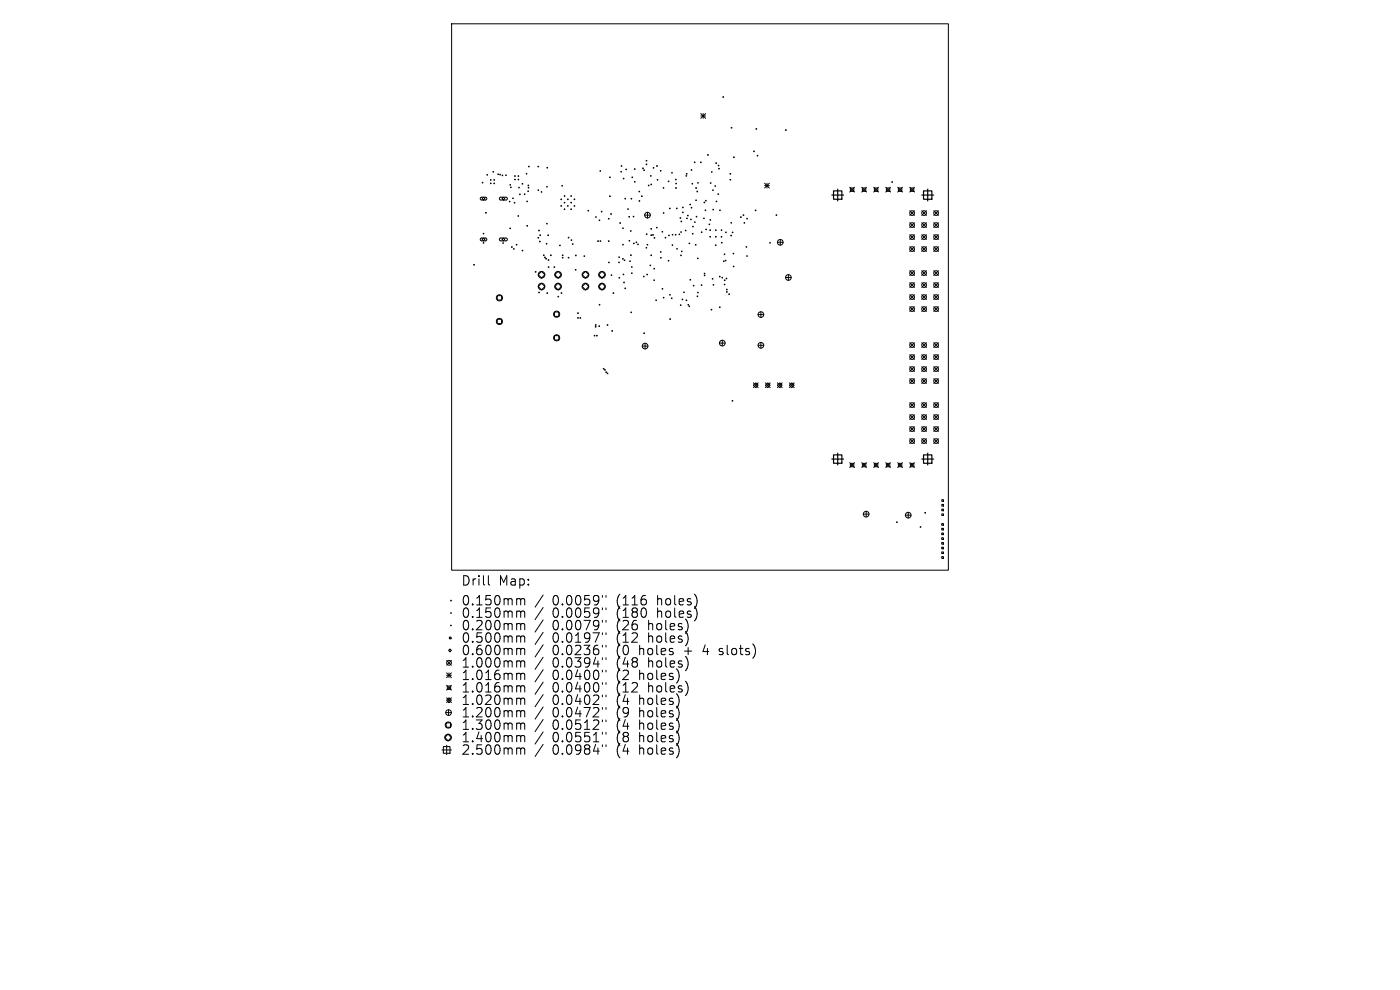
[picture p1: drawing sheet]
<svg xmlns="http://www.w3.org/2000/svg" width="297mm" height="210mm" viewBox="0 0 297 210" stroke-linecap="round" stroke-linejoin="round" font-family="sans-serif">
<defs><g id="words">
<g font-size="2.8">
<text x="97.8" y="124.5">Drill</text>
<text x="105.8" y="124.5">Map:</text>
<text x="97.8" y="128.7">0.150mm</text>
<text x="97.8" y="131.3">0.150mm</text>
<text x="117.2" y="128.7">0.0059&quot;</text>
<text x="117.2" y="131.3">0.0059&quot;</text>
<text x="130.9" y="128.7">(116</text>
<text x="130.9" y="131.3">(180</text>
<text x="139.7" y="128.7">holes)</text>
<text x="139.7" y="131.3">holes)</text>
<text x="97.8" y="134">0.200mm</text>
<text x="97.8" y="136.6">0.500mm</text>
<text x="117.2" y="134">0.0079&quot;</text>
<text x="117.2" y="136.6">0.0197&quot;</text>
<text x="130.9" y="134">(26</text>
<text x="130.9" y="136.6">(12</text>
<text x="137.8" y="134">holes)</text>
<text x="137.8" y="136.6">holes)</text>
<text x="97.8" y="139.3">0.600mm</text>
<text x="97.8" y="141.9">1.000mm</text>
<text x="117.2" y="139.3">0.0236&quot;</text>
<text x="117.2" y="141.9">0.0394&quot;</text>
<text x="130.9" y="139.3">(0</text>
<text x="130.9" y="141.9">(48</text>
<text x="135.9" y="139.3">holes</text>
<text x="137.8" y="141.9">holes)</text>
<text x="145.6" y="139.3">+</text>
<text x="149.8" y="139.3">4</text>
<text x="153.4" y="139.3">slots)</text>
<text x="97.8" y="144.5">1.016mm</text>
<text x="97.8" y="147.2">1.016mm</text>
<text x="97.8" y="149.8">1.020mm</text>
<text x="117.2" y="144.5">0.0400&quot;</text>
<text x="117.2" y="147.2">0.0400&quot;</text>
<text x="117.2" y="149.8">0.0402&quot;</text>
<text x="130.9" y="144.5">(2</text>
<text x="130.9" y="147.2">(12</text>
<text x="130.9" y="149.8">(4</text>
<text x="135.9" y="144.5">holes)</text>
<text x="135.9" y="149.8">holes)</text>
<text x="137.8" y="147.2">holes)</text>
<text x="97.8" y="152.5">1.200mm</text>
<text x="97.8" y="155.1">1.300mm</text>
<text x="117.2" y="152.5">0.0472&quot;</text>
<text x="117.2" y="155.1">0.0512&quot;</text>
<text x="130.9" y="152.5">(9</text>
<text x="130.9" y="155.1">(4</text>
<text x="135.9" y="152.5">holes)</text>
<text x="135.9" y="155.1">holes)</text>
<text x="97.8" y="157.7">1.400mm</text>
<text x="97.8" y="160.4">2.500mm</text>
<text x="117.2" y="157.7">0.0551&quot;</text>
<text x="117.2" y="160.4">0.0984&quot;</text>
<text x="130.9" y="157.7">(8</text>
<text x="130.9" y="160.4">(4</text>
<text x="135.9" y="157.7">holes)</text>
<text x="135.9" y="160.4">holes)</text>
</g>
</g></defs>
<g fill="none" stroke="#000" stroke-width=".21">
<path d="M95.8 5.1h105.4v115.9h-105.4zM104 38.2h.2M104 38.9h.2M104.1 38.1v.2M104.1 38.8v.2M104.7 38.2h.2M104.7 38.9h.2M104.8 38.1v.2M104.8 38.8v.2M109.1 37.4h.2M109.1 38.1h.2M109.2 37.3v.2"/>
<path d="M109.2 38v.2M109.9 37.4h.2M109.9 38.1h.2M110 37.3v.2M110 38v.2M116 35.5l.2 .1M116.2 35.5l-.2 .1M129.3 37.5l.2 .2M129.5 37.5l-.2 .2M132.2 37.8l.2 .2M132.4 37.8l-.2 .2M134.1 37.5l.1 .2"/>
<path d="M134.2 37.5l-.1 .2M134.6 35.8l.1 .1M134.7 35.8l-.1 .1M136.3 35.6l.2 .2M136.5 35.6l-.2 .2M136.6 36l.1 .2M136.7 36l-.1 .2M137.1 34l.1 .2M137.1 34.8l.1 .1M137.2 34l-.1 .2M137.2 34.8l-.1 .1M138.1 39l.1 .2"/>
<path d="M138.2 39l-.1 .2M139.3 35.1l.2 .2M139.5 35.1l-.2 .2M143.3 39.8l.2 .2M143.5 39.8l-.2 .2M145.6 36.8l.1 .1M145.7 36.8l-.1 .1M147.3 34.4l.1 .1M147.4 34.4l-.1 .1M147.6 39.8l.1 .2M147.7 39.8l-.1 .2M148.6 34.4l.2 .1"/>
<path d="M148.7 24.1l1 1M148.7 24.6h1M148.8 34.4l-.2 .1M149.2 24.1v1M149.7 24.1l-1 1M150.1 32.8l.2 .1M150.3 32.8l-.2 .1M151.9 34.5l.1 .2M152 34.5l-.1 .2M152.4 35l.1 .2M152.5 35.7l.1 .2M152.5 35l-.1 .2"/>
<path d="M152.6 35.7l-.1 .2M153.4 20.5l.1 .2M153.5 20.5l-.1 .2M154.9 36.8l.1 .1M154.9 38l.1 .2M155 36.8l-.1 .1M155 38l-.1 .2M155.1 27l.2 .2M155.3 27l-.2 .2M155.6 33.3l.2 .1M155.8 33.3l-.2 .1M159.9 32l.1 .2"/>
<path d="M160 32l-.1 .2M160.4 27.3l.1 .1M160.5 27.3l-.1 .1M160.6 32.9l.2 .2M160.8 32.9l-.2 .2M162.2 38.9l1 1M162.2 39.4h1M162.7 38.9v1M163.2 38.9l-1 1M166.6 27.5l.2 .2M166.8 27.5l-.2 .2M180.3 39.7l1 1"/>
<path d="M180.4 39.9h.7v.7h-.7zM181.3 39.7l-1 1M182.8 39.7l1 1M183 39.9h.7v.7h-.7zM183.8 39.7l-1 1M185.4 39.7l1 1M185.5 39.9h.7v.7h-.7zM186.4 39.7l-1 1M187.9 39.7l1 1M188 39.9h.8v.7h-.8zM188.9 39.7l-1 1M189.2 38.5l.1 .2"/>
<path d="M189.3 38.5l-.1 .2M190.4 39.7l1.1 1M190.6 39.9h.7v.7h-.7zM191.5 39.7l-1.1 1M193 39.7l1 1M193.1 39.9h.8v.7h-.8zM194 39.7l-1 1M100.5 56.1l.1 .1M100.6 56.1l-.1 .1M102 41.9l1-.1 .3 .4-.3 .2h-.9l-.2-.2zM102 50.6l1-.1 .3 .3-.3 .3h-.9l-.2-.2zM102.3 42.1l.3-.3 .3 .3-.3 .3z"/>
<path d="M102.3 50.8l.3-.3 .3 .3-.3 .3zM103 45.1l.2 .1M103.2 45.1l-.2 .1M106 41.9l1.4-.1 .2 .4-.2 .2h-1.2l-.2-.2zM106 50.6l1.4-.1 .2 .3-.2 .3h-1.2l-.3-.2zM106.5 42.1l.3-.3 .3 .3-.3 .3zM106.5 50.8l.3-.3 .3 .3-.3 .3zM108.5 52.3l.2 .2M108.7 52.3l-.2 .2M109.5 51.8l.2 .2M109.7 51.8l-.2 .2M110.8 53.1l.1 .1"/>
<path d="M110.9 53.1l-.1 .1M111.8 47.8l.1 .2M111.9 47.8l-.1 .2M113.6 57.6l.1 .1M113.7 57.6l-.1 .1M114.3 48.8l.1 .2M114.4 48.8l-.1 .2M114.4 51.2l.2 .1M114.5 49.8l.2 .2M114.6 51.2l-.2 .1M114.7 49.8l-.2 .2M114.9 57.6l.7 .7-.7 .7-.7-.7z"/>
<path d="M115.3 54.1l.1 .1M115.4 54.1l-.1 .1M115.5 54.5l.2 .2M115.7 54.5l-.2 .2M115.8 54.8l.1 .2M115.9 54.8l-.1 .2M116.2 49.8l.2 .2M116.3 55.1l.1 .1M116.3 56.6l.2 .1M116.4 49.8l-.2 .2M116.4 55.1l-.1 .1M116.5 56.6l-.2 .1"/>
<path d="M116.8 54.1l.1 .1M116.9 54.1l-.1 .1M117.5 56.6l.2 .1M117.7 56.6l-.2 .1M118.4 57.6l.7 .7-.7 .7-.7-.7zM119 42.3h.2M119 43.7h.2M119.1 42.2v.2M119.1 43.6v.2M119.3 54.1l.1 .1M119.3 54.6l.1 .1M119.4 54.1l-.1 .1"/>
<path d="M119.4 54.6l-.1 .1M119.7 41.6h.2M119.7 43h.2M119.7 44.4h.2M119.8 41.5v.2M119.8 42.9v.2M119.8 44.3v.2M120.4 42.3h.2M120.4 43.7h.2M120.5 42.2v.2M120.5 43.6v.2M120.5 50.3l.2 .2"/>
<path d="M120.5 54.6l.2 .1M120.7 50.3l-.2 .2M120.7 54.6l-.2 .1M121.1 41.6h.2M121.1 43h.2M121.1 44.4h.2M121.2 41.5v.2M121.2 42.9v.2M121.2 44.3v.2M121.8 42.3h.2M121.8 43.7h.2M121.9 42.2v.2"/>
<path d="M121.9 43.6v.2M122 57.2l.2 .1M122.1 54.1l.1 .2M122.2 57.2l-.2 .1M122.2 54.1l-.1 .2M124.2 57.6l.7 .7-.7 .7-.7-.7zM126.8 51.1l.2 .1M127 51.1l-.2 .1M127.3 51.1l.2 .1M127.5 51.1l-.2 .1M127.6 44.8l.1 .2M127.7 44.8l-.1 .2"/>
<path d="M127.7 57.6l.7 .7-.7 .7-.7-.7zM129.1 46.3l.1 .2M129.1 51.1l.1 .1M129.2 46.3l-.1 .2M129.2 51.1l-.1 .1M129.3 41.6l.2 .1M129.5 41.6l-.2 .1M129.6 45.3l.1 .2M129.7 45.3l-.1 .2M131.3 58.8l.2 .2M131.5 58.8l-.2 .2M131.5 47.2l.2 .2"/>
<path d="M131.7 47.2l-.2 .2M132.1 54.8l.1 .2M132.2 54.8l-.1 .2M132.3 59.8l.2 .2M132.5 59.8l-.2 .2M132.6 42.1l.1 .1M132.7 42.1l-.1 .1M133.4 45.9l.2 .2M133.6 45.9l-.2 .2M133.8 54.1l.1 .1M133.9 54.1l-.1 .1M135.6 42.6l.1 .1"/>
<path d="M135.7 42.6l-.1 .1M136.1 41.6l.1 .1M136.2 41.6l-.1 .1M136.8 45.6h1.2M137.1 49.6l.2 .2M137.3 49.6l-.2 .2M137.3 51.8l.1 .2M137.4 45v1.2M137.4 51.8l-.1 .2M138.1 48.5l.1 .1M138.1 49.8l.1 .2M138.1 54.1l.1 .1"/>
<path d="M138.2 54.1l-.1 .1M138.2 48.5l-.1 .1M138.2 49.8l-.1 .2M138.5 49.8l.1 .1M138.6 49.8l-.1 .1M144.3 46.2l.1 .1M144.4 46.2l-.1 .1M144.5 46.9l.1 .2M144.6 46.9l-.1 .2M147.8 40.6l.2 .1M148 40.6l-.2 .1M150.6 48.8h.2"/>
<path d="M150.6 50.2h.2M150.7 48.7v.2M150.7 50.1v.2M151.8 48.8h.2M151.8 50.2h.2M151.9 48.7v.2M151.9 50.1v.2M152.6 58.6l.2 .1M152.8 58.6l-.2 .1M153 48.8h.2M153 50.2h.2M153.1 48.7v.2"/>
<path d="M153.1 50.1v.2M153.7 59.4l.1 .1M153.8 59.4l-.1 .1M155 49.9l.2 .1M155.2 49.9l-.2 .1M157.1 46l.1 .1M157.2 46l-.1 .1M157.6 45.6l.2 .1M157.8 45.6l-.2 .1M160.2 44.6l.2 .1M160.4 44.6l-.2 .1M164.6 45.6l.2 .1"/>
<path d="M164.8 45.6l-.2 .1M164.9 51.4h1.2M165.5 50.8v1.2M166.6 58.9h1.3M167.2 58.3v1.2M193 44.7l1 1M193 47.2l1 1M193 49.8l1 1M193 52.3l1 1M193 57.4l1 1M193 60l1 1M194 44.7l-1 1"/>
<path d="M194 47.2l-1 1M194 49.8l-1 1M194 52.3l-1 1M194 57.4l-1 1M194 60l-1 1M195.5 47.2l1 1M195.5 49.8l1 1M195.5 52.3l1 1M195.5 60l1 1M195.5 44.7l1 1M195.5 57.4l1 1M196.5 44.7l-1 1"/>
<path d="M196.5 47.2l-1 1M196.5 49.8l-1 1M196.5 57.4l-1 1M196.5 60l-1 1M196.5 52.3l-1 1M198.1 49.8l1 1M198.1 52.3l1 1M198.1 57.4l1 1M198.1 47.2l1 1M198.1 60l1 1M198.1 44.7l1 1M199.1 44.7l-1 1"/>
<path d="M199.1 47.2l-1 1M199.1 52.3l-1 1M199.1 57.4l-1 1M199.1 60l-1 1M199.1 49.8l-1 1M105.5 62.7h.9v.9h-.9zM105.5 67.7h.9v.9h-.9zM114.3 62l.1 .1M114.4 62l-.1 .1M114.9 60.1l.7 .7-.7 .7-.7-.7zM116 62.1l.2 .2M116.2 62.1l-.2 .2"/>
<path d="M117.6 66.2h.9v.9h-.9zM117.6 71.2h.9v.9h-.9zM118.4 60.1l.7 .7-.7 .7-.7-.7zM119 62.1l.2 .2M119.2 62.1l-.2 .2M122.5 66.4l.2 .1M122.5 67.4l.2 .1M122.7 66.4l-.2 .1M122.7 67.4l-.2 .1M123 67.4l.2 .1M123.2 67.4l-.2 .1M124.2 60.1l.7 .7-.7 .7-.7-.7z"/>
<path d="M126.1 71.1l.1 .2M126.2 71.1l-.1 .2M126.3 69.2l.1 .2M126.3 68.9l.2 .1M126.4 69.2l-.1 .2M126.5 68.9l-.2 .1M126.6 71.1l.1 .2M126.7 71.1l-.1 .2M127.1 69.1l.1 .2M127.2 69.1l-.1 .2M127.7 60.1l.7 .7-.7 .7-.7-.7zM128 78.1l.1 .2"/>
<path d="M128.1 78.1l-.1 .2M128.3 78.4l.1 .1M128.4 78.4l-.1 .1M128.5 78.9l.2 .1M128.7 78.9l-.2 .1M128.8 79.1l.2 .2M128.8 68.9l.2 .1M129 68.9l-.2 .1M129 79.1l-.2 .2M129.8 70.1l.2 .2M130 70.1l-.2 .2M130.1 62.1l.1 .2"/>
<path d="M130.2 62.1l-.1 .2M132.6 61.1l.1 .1M132.7 61.1l-.1 .1M136.2 73.4h1.3M136.6 70.6l.1 .2M136.7 70.6l-.1 .2M136.9 72.8v1.2M142.1 67.6l.1 .2M142.2 67.6l-.1 .2M150.9 65.6l.1 .2M151 65.6l-.1 .2M152.6 65.1l.2 .2"/>
<path d="M152.6 72.8h1.2M152.8 65.1l-.2 .2M153.2 72.2v1.2M154.1 61.3l.2 .2M154.1 61.8l.2 .2M154.3 61.3l-.2 .2M154.3 61.8l-.2 .2M154.6 62.4l.2 .1M154.8 62.4l-.2 .1M160.8 66.7h1.2M160.8 73.2h1.2M161.4 66.1v1.2"/>
<path d="M161.4 72.6v1.3M193 65.1l1 1M193 62.5l1 1M193 72.7l1 1M193 75.2l1 1M193 77.8l1 1M194 62.5l-1 1M194 65.1l-1 1M194 72.7l-1 1M194 75.2l-1 1M194 77.8l-1 1M195.5 62.5l1 1"/>
<path d="M195.5 65.1l1 1M195.5 75.2l1 1M195.5 77.8l1 1M195.5 72.7l1 1M196.5 62.5l-1 1M196.5 72.7l-1 1M196.5 75.2l-1 1M196.5 77.8l-1 1M196.5 65.1l-1 1M198.1 62.5l1 1M198.1 65.1l1 1M198.1 77.8l1 1"/>
<path d="M198.1 75.2l1 1M198.1 72.7l1 1M199.1 72.7l-1 1M199.1 75.2l-1 1M199.1 62.5l-1 1M199.1 77.8l-1 1M199.1 65.1l-1 1M155.3 85l.2 .1M155.5 85l-.2 .1M159.8 81.7l.5-.5 .5 .5-.5 .5zM159.8 81.2l1 1M160.8 81.2l-1 1"/>
<path d="M162.4 81.7l.5-.5 .5 .5-.5 .5zM162.4 81.2l1 1M163.4 81.2l-1 1M164.9 81.7l.5-.5 .5 .5-.5 .5zM164.9 81.2l1 1M165.9 81.2l-1 1M167.5 81.7l.5-.5 .5 .5-.5 .5zM167.5 81.2l1 1M168.5 81.2l-1 1M180.3 98.1l1 1.1M180.4 98.3h.7v.7h-.7zM181.3 98.1l-1 1.1"/>
<path d="M182.8 98.1l1 1.1M183 98.3h.7v.7h-.7zM183.8 98.1l-1 1.1M185.4 98.1l1 1.1M185.5 98.3h.7v.7h-.7zM186.4 98.1l-1 1.1M187.9 98.1l1 1.1M188 98.3h.8v.7h-.8zM188.9 98.1l-1 1.1M190.4 98.1l1.1 1.1M190.6 98.3h.7v.7h-.7zM191.5 98.1l-1.1 1.1"/>
<path d="M193 98.1l1 1.1M193 90.5l1 1M193 80.3l1 1M193 85.4l1 1M193 88l1 1M193 93.1l1 1M193.1 98.3h.8v.7h-.8zM194 80.3l-1 1M194 85.4l-1 1M194 88l-1 1M194 90.5l-1 1M194 93.1l-1 1"/>
<path d="M194 98.1l-1 1.1M195.5 93.1l1 1M195.5 80.3l1 1M195.5 88l1 1M195.5 90.5l1 1M195.5 85.4l1 1M196.5 85.4l-1 1M196.5 88l-1 1M196.5 90.5l-1 1M196.5 80.3l-1 1M196.5 93.1l-1 1M198.1 80.3l1 1"/>
<path d="M198.1 85.4l1 1M198.1 90.5l1 1M198.1 93.1l1 1M198.1 88l1 1M199.1 80.3l-1 1M199.1 85.4l-1 1M199.1 88l-1 1M199.1 90.5l-1 1M199.1 93.1l-1 1M183.2 109.1h1.2M183.8 108.5v1.2M190.2 110.7l.1 .2"/>
<path d="M190.3 110.7l-.1 .2M192.1 109.3h1.2M192.7 108.7v1.2M195.2 111.7l.2 .2M195.4 111.7l-.2 .2M196.2 108.7l.2 .2M196.4 108.7l-.2 .2M199.8 111.1h.3v.3h-.3zM199.8 112.1h.3v.3h-.3zM199.8 113.1h.3v.3h-.3zM199.8 114.1h.3v.3h-.3zM199.8 115.1h.3v.3h-.3z"/>
<path d="M199.8 116.1h.3v.3h-.3zM199.8 117.1h.3v.3h-.3zM199.8 118.1h.3v.3h-.3zM199.8 106h.4v.4h-.4zM199.8 107h.4v.4h-.4zM199.8 108h.4v.4h-.4zM199.8 109h.4v.4h-.4zM95.2 138l.3-.3 .3 .3-.3 .3zM95.3 135.1h.4v.4h-.4zM95.6 132.7h.2M95.6 127.3l.2 .2M95.7 132.6v.2"/>
<path d="M95.8 127.3l-.2 .2M103.6 122.1v1.7l.3 .3M109.9 127h.3l.3 .3M109.9 129.6h.3l.3 .3M109.9 132.3h.3l.3 .3M109.9 134.9h.3l.3 .3M109.9 137.5h.3l.3 .3M110.5 127.3l.2-.3 .5 .1 .1 1.2M110.5 127.3v1M110.5 129.9v1.1M110.5 132.6v1M110.5 135.2v1"/>
<path d="M110.5 137.8v1.1M110.5 129.9l.2-.3 .5 .1 .1 1.3M110.5 132.6l.2-.3 .5 .1 .1 1.2M110.5 135.2l.2-.3 .5 .1 .1 1.2M110.5 137.8l.2-.3 .5 .1 .1 1.3M115.2 126.2l-1.7 2.6M115.2 128.9l-1.7 2.5M115.2 131.5l-1.7 2.6M115.2 134.1l-1.7 2.6M115.2 136.8l-1.7 2.6M115.2 139.4l-1.7 2.6M127.8 126.3v.4"/>
<path d="M127.8 129v.3M127.8 131.6v.4M127.8 134.2v.4M127.8 136.9v.4M127.8 139.5v.4M128.6 126.3v.4M128.6 129v.3M128.6 131.6v.4M128.6 134.2v.4M128.6 136.9v.4M128.6 139.5v.4M152.6 138.8l.1 .1"/>
<path d="M152.7 137.6v.5M93.8 159.1h2M94.1 158.4h1.4v1.4h-1.4zM94.6 151.2h1.2M94.6 153.3h1v1h-1zM94.7 148.5l.5-.5 .6 .5-.6 .5zM94.7 148l1.1 1M94.7 142.7l1.1 1.1M94.7 143.2h1.1M94.7 145.4l1.1 1M94.8 140.1l1 1M94.8 158.1v2"/>
<path d="M94.9 145.5h.7v.7h-.7zM95.1 155.7l.7 .7-.7 .7-.7-.7zM95.2 150.6v1.2M95.3 142.7v1.1M95.8 140.1l-1 1M95.8 142.7l-1.1 1.1M95.8 145.4l-1.1 1M95.8 148l-1.1 1M109.9 140.2h.3l.3 .3M109.9 142.8h.3l.3 .3M109.9 145.5l.5 .1 .1 .2M109.9 148.1h.3l.3 .3"/>
<path d="M109.9 150.7h.3l.3 .3M109.9 153.4h.3l.3 .3M109.9 156h.3l.3 .3M109.9 158.7h.3l.3 .3M110.5 140.5v1M110.5 143.1v1.1M110.5 145.8v1M110.5 148.4v1M110.5 151v1.1M110.5 153.7v1M110.5 156.3v1.1M110.5 159v1"/>
<path d="M110.5 140.5l.2-.3 .5 .1 .1 1.2M110.5 143.1l.2-.3 .5 .1 .1 1.3M110.5 145.8l.2-.3 .5 .1 .1 1.2M110.5 148.4l.2-.3 .5 .1 .1 1.2M110.5 151l.2-.3 .5 .1 .1 1.3M110.5 153.7l.2-.3 .5 .1 .1 1.2M110.5 156.3l.2-.3 .5 .1 .1 1.3M110.5 159l.2-.3 .5 .1 .1 1.2M115.2 142.1l-1.7 2.5M115.2 144.7l-1.7 2.6M115.2 147.3l-1.7 2.6M115.2 150l-1.7 2.6"/>
<path d="M115.2 152.6l-1.7 2.6M115.2 155.3l-1.7 2.5M115.2 157.9l-1.7 2.6M127.8 142.2v.3M127.8 144.8v.4M127.8 147.4v.4M127.8 150.1v.4M127.8 152.7v.4M127.8 155.4v.3M127.8 158v.4M128.6 142.2v.3M128.6 144.8v.4"/>
<path d="M128.6 147.4v.4M128.6 150.1v.4M128.6 152.7v.4M128.6 155.4v.3M128.6 158v.4"/>
<circle cx="102.4" cy="38.7" r=".08"/>
<circle cx="103.4" cy="37.1" r=".08"/>
<circle cx="104.6" cy="36.4" r=".08"/>
<circle cx="105.7" cy="37" r=".08"/>
<circle cx="106.1" cy="37.1" r=".08"/>
<circle cx="106.6" cy="37.2" r=".08"/>
<circle cx="107.3" cy="37.2" r=".08"/>
<circle cx="108.2" cy="39.2" r=".08"/>
<circle cx="108.4" cy="39.7" r=".08"/>
<circle cx="110.1" cy="39.8" r=".08"/>
<circle cx="110.8" cy="39" r=".08"/>
<circle cx="111.7" cy="36.9" r=".08"/>
<circle cx="112.1" cy="39.3" r=".08"/>
<circle cx="112.1" cy="39.8" r=".08"/>
<circle cx="112.2" cy="35.3" r=".08"/>
<circle cx="114.2" cy="35.3" r=".08"/>
<circle cx="116" cy="39.6" r=".08"/>
<circle cx="119.2" cy="39.4" r=".08"/>
<circle cx="127.3" cy="36.3" r=".08"/>
<circle cx="131.8" cy="36.4" r=".08"/>
<circle cx="131.8" cy="35.2" r=".08"/>
<circle cx="132.8" cy="35.9" r=".08"/>
<circle cx="134.7" cy="38.6" r=".08"/>
<circle cx="137.6" cy="39.3" r=".08"/>
<circle cx="138.1" cy="37.3" r=".08"/>
<circle cx="138.6" cy="35.6" r=".08"/>
<circle cx="139.5" cy="38.1" r=".08"/>
<circle cx="140.2" cy="36.2" r=".08"/>
<circle cx="140.8" cy="39.9" r=".08"/>
<circle cx="141.8" cy="38.5" r=".08"/>
<circle cx="142.6" cy="36.7" r=".08"/>
<circle cx="143.4" cy="38.1" r=".08"/>
<circle cx="143.4" cy="38.9" r=".08"/>
<circle cx="145.6" cy="37.3" r=".08"/>
<circle cx="146.7" cy="36.1" r=".08"/>
<circle cx="146.9" cy="39" r=".08"/>
<circle cx="148.1" cy="38.8" r=".08"/>
<circle cx="150.8" cy="38.8" r=".08"/>
<circle cx="151" cy="36.5" r=".08"/>
<circle cx="151.7" cy="39.5" r=".08"/>
<circle cx="102.6" cy="49.6" r=".08"/>
<circle cx="102.6" cy="51.5" r=".08"/>
<circle cx="106.7" cy="51.6" r=".08"/>
<circle cx="108.1" cy="42.8" r=".08"/>
<circle cx="108.2" cy="48.4" r=".08"/>
<circle cx="108.8" cy="42.1" r=".08"/>
<circle cx="109" cy="52.8" r=".08"/>
<circle cx="109.2" cy="43" r=".08"/>
<circle cx="109.9" cy="45.8" r=".08"/>
<circle cx="110.3" cy="41.2" r=".08"/>
<circle cx="111.3" cy="41.2" r=".08"/>
<circle cx="111.8" cy="42.7" r=".08"/>
<circle cx="112" cy="40.6" r=".08"/>
<circle cx="114.2" cy="50.4" r=".08"/>
<circle cx="114.2" cy="40.3" r=".08"/>
<circle cx="114.9" cy="40.7" r=".08"/>
<circle cx="114.9" cy="58.3" r=".7"/>
<circle cx="116" cy="51.7" r=".08"/>
<circle cx="116" cy="47.4" r=".08"/>
<circle cx="118.4" cy="58.3" r=".7"/>
<circle cx="118.8" cy="52.1" r=".08"/>
<circle cx="121.2" cy="50.9" r=".08"/>
<circle cx="121.5" cy="51.8" r=".08"/>
<circle cx="124" cy="54.3" r=".08"/>
<circle cx="124.2" cy="58.3" r=".7"/>
<circle cx="124.8" cy="44.7" r=".08"/>
<circle cx="126.4" cy="46" r=".08"/>
<circle cx="127.2" cy="46.7" r=".08"/>
<circle cx="127.7" cy="58.3" r=".7"/>
<circle cx="129.2" cy="55.7" r=".08"/>
<circle cx="129.7" cy="58.4" r=".08"/>
<circle cx="131.3" cy="55.7" r=".08"/>
<circle cx="131.3" cy="54.6" r=".08"/>
<circle cx="132.2" cy="51.9" r=".08"/>
<circle cx="132.2" cy="48.4" r=".08"/>
<circle cx="132.3" cy="58.2" r=".08"/>
<circle cx="132.5" cy="55.2" r=".08"/>
<circle cx="133.2" cy="44.4" r=".08"/>
<circle cx="133.5" cy="51.1" r=".08"/>
<circle cx="133.7" cy="55.4" r=".08"/>
<circle cx="133.8" cy="49" r=".08"/>
<circle cx="133.9" cy="42.2" r=".08"/>
<circle cx="134" cy="56.6" r=".08"/>
<circle cx="134" cy="57.9" r=".08"/>
<circle cx="134.4" cy="45.9" r=".08"/>
<circle cx="134.5" cy="51.6" r=".08"/>
<circle cx="135" cy="51.4" r=".08"/>
<circle cx="135.3" cy="51.8" r=".08"/>
<circle cx="135.6" cy="40.6" r=".08"/>
<circle cx="136.6" cy="58.7" r=".08"/>
<circle cx="137.1" cy="52.6" r=".08"/>
<circle cx="137.3" cy="58.2" r=".08"/>
<circle cx="137.4" cy="45.6" r=".6"/>
<circle cx="138" cy="56.3" r=".08"/>
<circle cx="138.8" cy="59.4" r=".08"/>
<circle cx="138.8" cy="57" r=".08"/>
<circle cx="138.8" cy="50.5" r=".08"/>
<circle cx="139.3" cy="48.3" r=".08"/>
<circle cx="140.2" cy="53.4" r=".08"/>
<circle cx="140.2" cy="54.7" r=".08"/>
<circle cx="140.5" cy="49.2" r=".08"/>
<circle cx="140.8" cy="45.2" r=".08"/>
<circle cx="141.2" cy="50.4" r=".08"/>
<circle cx="141.8" cy="55.3" r=".08"/>
<circle cx="141.9" cy="49.9" r=".08"/>
<circle cx="142.1" cy="44.2" r=".08"/>
<circle cx="142.7" cy="52" r=".08"/>
<circle cx="142.7" cy="49.8" r=".08"/>
<circle cx="143.3" cy="49.8" r=".08"/>
<circle cx="143.6" cy="44.2" r=".08"/>
<circle cx="143.6" cy="52.8" r=".08"/>
<circle cx="144.1" cy="49.7" r=".08"/>
<circle cx="144.5" cy="54.2" r=".08"/>
<circle cx="144.5" cy="49.2" r=".08"/>
<circle cx="144.6" cy="53.3" r=".08"/>
<circle cx="144.9" cy="44" r=".08"/>
<circle cx="144.9" cy="45.1" r=".08"/>
<circle cx="145.5" cy="48.9" r=".08"/>
<circle cx="145.7" cy="46.3" r=".08"/>
<circle cx="145.9" cy="45.7" r=".08"/>
<circle cx="146.2" cy="51.6" r=".08"/>
<circle cx="146.4" cy="43.4" r=".08"/>
<circle cx="146.4" cy="59.4" r=".08"/>
<circle cx="146.6" cy="46.5" r=".08"/>
<circle cx="146.7" cy="44.1" r=".08"/>
<circle cx="147" cy="49.6" r=".08"/>
<circle cx="147" cy="48.1" r=".08"/>
<circle cx="147.4" cy="47.1" r=".08"/>
<circle cx="147.6" cy="51.9" r=".08"/>
<circle cx="147.7" cy="42.5" r=".08"/>
<circle cx="147.8" cy="46" r=".08"/>
<circle cx="148" cy="54.8" r=".08"/>
<circle cx="148.9" cy="49.2" r=".08"/>
<circle cx="149.3" cy="46.3" r=".08"/>
<circle cx="149.4" cy="42.9" r=".08"/>
<circle cx="149.5" cy="58" r=".08"/>
<circle cx="149.5" cy="58.4" r=".08"/>
<circle cx="149.7" cy="44.6" r=".08"/>
<circle cx="149.8" cy="42.6" r=".08"/>
<circle cx="149.8" cy="48.7" r=".08"/>
<circle cx="150.5" cy="47.6" r=".08"/>
<circle cx="150.7" cy="46.7" r=".08"/>
<circle cx="151.2" cy="59.1" r=".08"/>
<circle cx="151.2" cy="40.3" r=".08"/>
<circle cx="151.3" cy="44.5" r=".08"/>
<circle cx="151.8" cy="52" r=".08"/>
<circle cx="152" cy="42.7" r=".08"/>
<circle cx="152.4" cy="41.2" r=".08"/>
<circle cx="152.7" cy="44.6" r=".08"/>
<circle cx="153.1" cy="51.5" r=".08"/>
<circle cx="153.2" cy="58.9" r=".08"/>
<circle cx="153.6" cy="55.4" r=".08"/>
<circle cx="153.7" cy="53.9" r=".08"/>
<circle cx="153.9" cy="55.3" r=".08"/>
<circle cx="154" cy="49.3" r=".08"/>
<circle cx="154.1" cy="59.1" r=".08"/>
<circle cx="155.1" cy="47.3" r=".08"/>
<circle cx="155.4" cy="49.3" r=".08"/>
<circle cx="155.6" cy="53.8" r=".08"/>
<circle cx="155.6" cy="56.5" r=".08"/>
<circle cx="157.9" cy="47.3" r=".08"/>
<circle cx="158.3" cy="52.4" r=".08"/>
<circle cx="158.5" cy="54.3" r=".08"/>
<circle cx="158.5" cy="46.4" r=".08"/>
<circle cx="163.4" cy="51.5" r=".08"/>
<circle cx="165.5" cy="51.4" r=".6"/>
<circle cx="167.2" cy="58.9" r=".6"/>
<circle cx="193.5" cy="45.2" r=".5"/>
<circle cx="193.5" cy="47.7" r=".5"/>
<circle cx="193.5" cy="50.3" r=".5"/>
<circle cx="193.5" cy="52.8" r=".5"/>
<circle cx="193.5" cy="57.9" r=".5"/>
<circle cx="196" cy="45.2" r=".5"/>
<circle cx="196" cy="47.7" r=".5"/>
<circle cx="196" cy="50.3" r=".5"/>
<circle cx="196" cy="52.8" r=".5"/>
<circle cx="196" cy="57.9" r=".5"/>
<circle cx="198.6" cy="45.2" r=".5"/>
<circle cx="198.6" cy="47.7" r=".5"/>
<circle cx="198.6" cy="50.3" r=".5"/>
<circle cx="198.6" cy="52.8" r=".5"/>
<circle cx="198.6" cy="57.9" r=".5"/>
<circle cx="105.9" cy="68.2" r=".65"/>
<circle cx="105.9" cy="63.2" r=".65"/>
<circle cx="114.9" cy="60.8" r=".7"/>
<circle cx="118.1" cy="71.7" r=".65"/>
<circle cx="118.1" cy="66.7" r=".65"/>
<circle cx="118.4" cy="60.8" r=".7"/>
<circle cx="118.4" cy="62.9" r=".08"/>
<circle cx="124.2" cy="60.8" r=".7"/>
<circle cx="127.2" cy="64.6" r=".08"/>
<circle cx="127.7" cy="60.8" r=".7"/>
<circle cx="133.9" cy="66.3" r=".08"/>
<circle cx="136.9" cy="73.4" r=".6"/>
<circle cx="139.2" cy="63.7" r=".08"/>
<circle cx="140.5" cy="61.3" r=".08"/>
<circle cx="140.8" cy="63.1" r=".08"/>
<circle cx="142.1" cy="62.5" r=".08"/>
<circle cx="142.5" cy="63.3" r=".08"/>
<circle cx="144.4" cy="64.7" r=".08"/>
<circle cx="144.8" cy="63.5" r=".08"/>
<circle cx="145.1" cy="62" r=".08"/>
<circle cx="145.6" cy="63.7" r=".08"/>
<circle cx="146" cy="64.7" r=".08"/>
<circle cx="146.2" cy="65" r=".08"/>
<circle cx="147.1" cy="60.6" r=".08"/>
<circle cx="148" cy="62.9" r=".08"/>
<circle cx="148.1" cy="62.1" r=".08"/>
<circle cx="148.8" cy="60.5" r=".08"/>
<circle cx="151.3" cy="60.4" r=".08"/>
<circle cx="153.2" cy="72.8" r=".6"/>
<circle cx="153.7" cy="60.4" r=".08"/>
<circle cx="161.4" cy="73.2" r=".6"/>
<circle cx="161.4" cy="66.7" r=".6"/>
<circle cx="193.5" cy="63" r=".5"/>
<circle cx="193.5" cy="65.6" r=".5"/>
<circle cx="193.5" cy="60.5" r=".5"/>
<circle cx="193.5" cy="75.7" r=".5"/>
<circle cx="193.5" cy="78.3" r=".5"/>
<circle cx="193.5" cy="73.2" r=".5"/>
<circle cx="196" cy="63" r=".5"/>
<circle cx="196" cy="65.6" r=".5"/>
<circle cx="196" cy="60.5" r=".5"/>
<circle cx="196" cy="78.3" r=".5"/>
<circle cx="196" cy="75.7" r=".5"/>
<circle cx="196" cy="73.2" r=".5"/>
<circle cx="198.6" cy="63" r=".5"/>
<circle cx="198.6" cy="65.6" r=".5"/>
<circle cx="198.6" cy="60.5" r=".5"/>
<circle cx="198.6" cy="75.7" r=".5"/>
<circle cx="198.6" cy="78.3" r=".5"/>
<circle cx="198.6" cy="73.2" r=".5"/>
<circle cx="193.5" cy="91" r=".5"/>
<circle cx="193.5" cy="88.5" r=".5"/>
<circle cx="193.5" cy="93.6" r=".5"/>
<circle cx="193.5" cy="80.8" r=".5"/>
<circle cx="193.5" cy="85.9" r=".5"/>
<circle cx="196" cy="91" r=".5"/>
<circle cx="196" cy="88.5" r=".5"/>
<circle cx="196" cy="93.6" r=".5"/>
<circle cx="196" cy="80.8" r=".5"/>
<circle cx="196" cy="85.9" r=".5"/>
<circle cx="198.6" cy="91" r=".5"/>
<circle cx="198.6" cy="88.5" r=".5"/>
<circle cx="198.6" cy="93.6" r=".5"/>
<circle cx="198.6" cy="85.9" r=".5"/>
<circle cx="198.6" cy="80.8" r=".5"/>
<circle cx="183.8" cy="109.1" r=".6"/>
<circle cx="192.7" cy="109.3" r=".6"/>
<circle cx="95.7" cy="130" r=".08"/>
<circle cx="95.1" cy="156.4" r=".7"/>
<circle cx="95.1" cy="153.8" r=".65"/>
<circle cx="95.2" cy="151.2" r=".6"/>
<circle cx="95.3" cy="140.6" r=".5"/>
</g>
<path d="M176.5 41.4h2.5M176.8 40.5h1.8v1.8h-1.8zM177.7 40.1v2.5M195.6 41.4h2.5M195.9 40.5h1.8v1.8h-1.8zM196.8 40.1v2.5M176.5 97.4h2.5M176.8 96.5h1.8v1.8h-1.8zM177.7 96.1v2.5M195.6 97.4h2.5M195.9 96.5h1.8v1.8h-1.8zM196.8 96.1v2.5" fill="none" stroke="#000" stroke-width=".25"/>
<use href="#words"/>
</svg>
